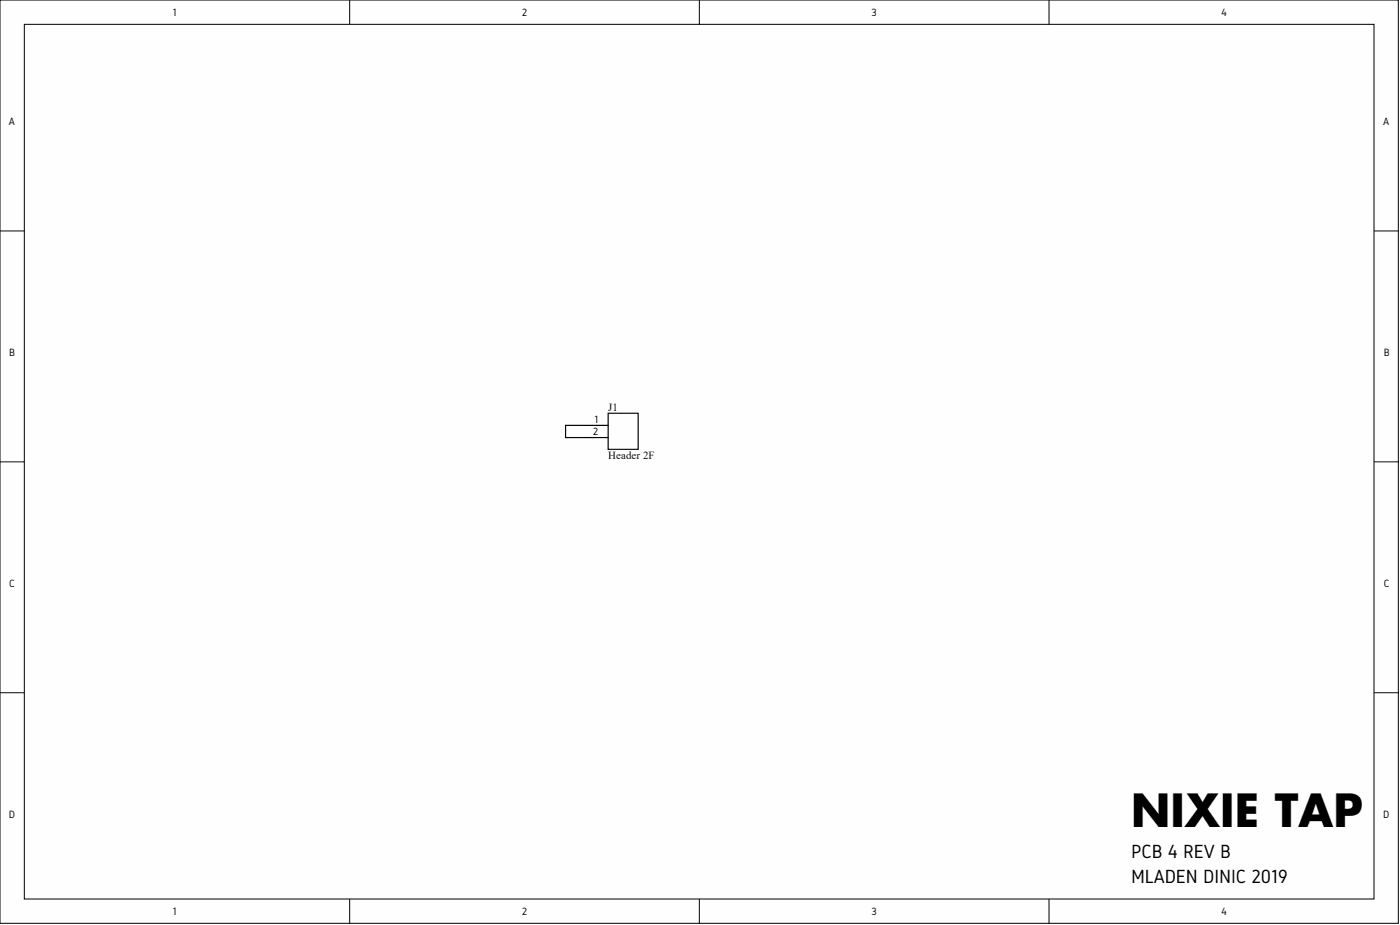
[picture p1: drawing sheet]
<svg xmlns="http://www.w3.org/2000/svg" width="292mm" height="193mm" viewBox="0 0 292 193" stroke-linecap="round" stroke-linejoin="round" font-family="sans-serif">
<defs><g id="words">
<text font-size="9.3" x="236" y="172.5">NIXIE TAP</text>
<g font-size="4">
<text x="236" y="179.1">PCB 4 REV B</text>
<text x="236" y="184.2">MLADEN DINIC 2019</text>
</g>
<g font-size="2.3" fill="#0e0e0e">
<text x="126.9" y="85.7">J1</text>
<text x="126.9" y="95.8">Header 2F</text>
</g>
<g font-size="2.2">
<text x="36" y="3.3">1</text>
<text x="108.9" y="3.3">2</text>
<text x="181.8" y="3.3">3</text>
<text x="254.8" y="3.3">4</text>
<text x="1.9" y="26.1">A</text>
<text x="288.6" y="26.1">A</text>
<text x="1.9" y="74.3">B</text>
<text x="288.7" y="74.3">B</text>
<text x="124" y="88.2">1</text>
<text x="123.7" y="90.8">2</text>
<text x="1.9" y="122.5">C</text>
<text x="288.7" y="122.5">C</text>
<text x="1.9" y="170.6">D</text>
<text x="288.6" y="170.6">D</text>
<text x="36" y="190.9">1</text>
<text x="108.9" y="190.9">2</text>
<text x="181.8" y="190.9">3</text>
<text x="254.8" y="190.9">4</text>
</g>
</g></defs>
<g fill="#fefefe" stroke="#000" stroke-width=".21">
<path d="M0 0h291.8v192.6h-291.8z"/>
<path d="M5.1 5.1h281.6v182.4h-281.6z"/>
</g>
<path d="M73 0v5.1M145.9 0v5.1M218.9 0v5.1M0 48.2h5.1M286.8 48.2h5M0 96.4h5.1M286.8 96.4h5M0 144.5h5.1M286.8 144.5h5M73 187.6v5.1M145.9 187.6v5.1M218.9 187.6v5.1" fill="none" stroke="#000" stroke-width=".21"/>
<path d="M126.9 86.2h6.2v7.5h-6.2z" fill="none" stroke="#0a0a0a" stroke-width=".25"/>
<path d="M121.8 88.7h5.1M121.8 91.3h5.1" fill="none" stroke="#000" stroke-width=".25"/>
<path d="M121.8 88.7h-3.8v2.6h3.8" fill="none" stroke="#0e0e0e" stroke-width=".25"/>
<use href="#words"/>
</svg>
